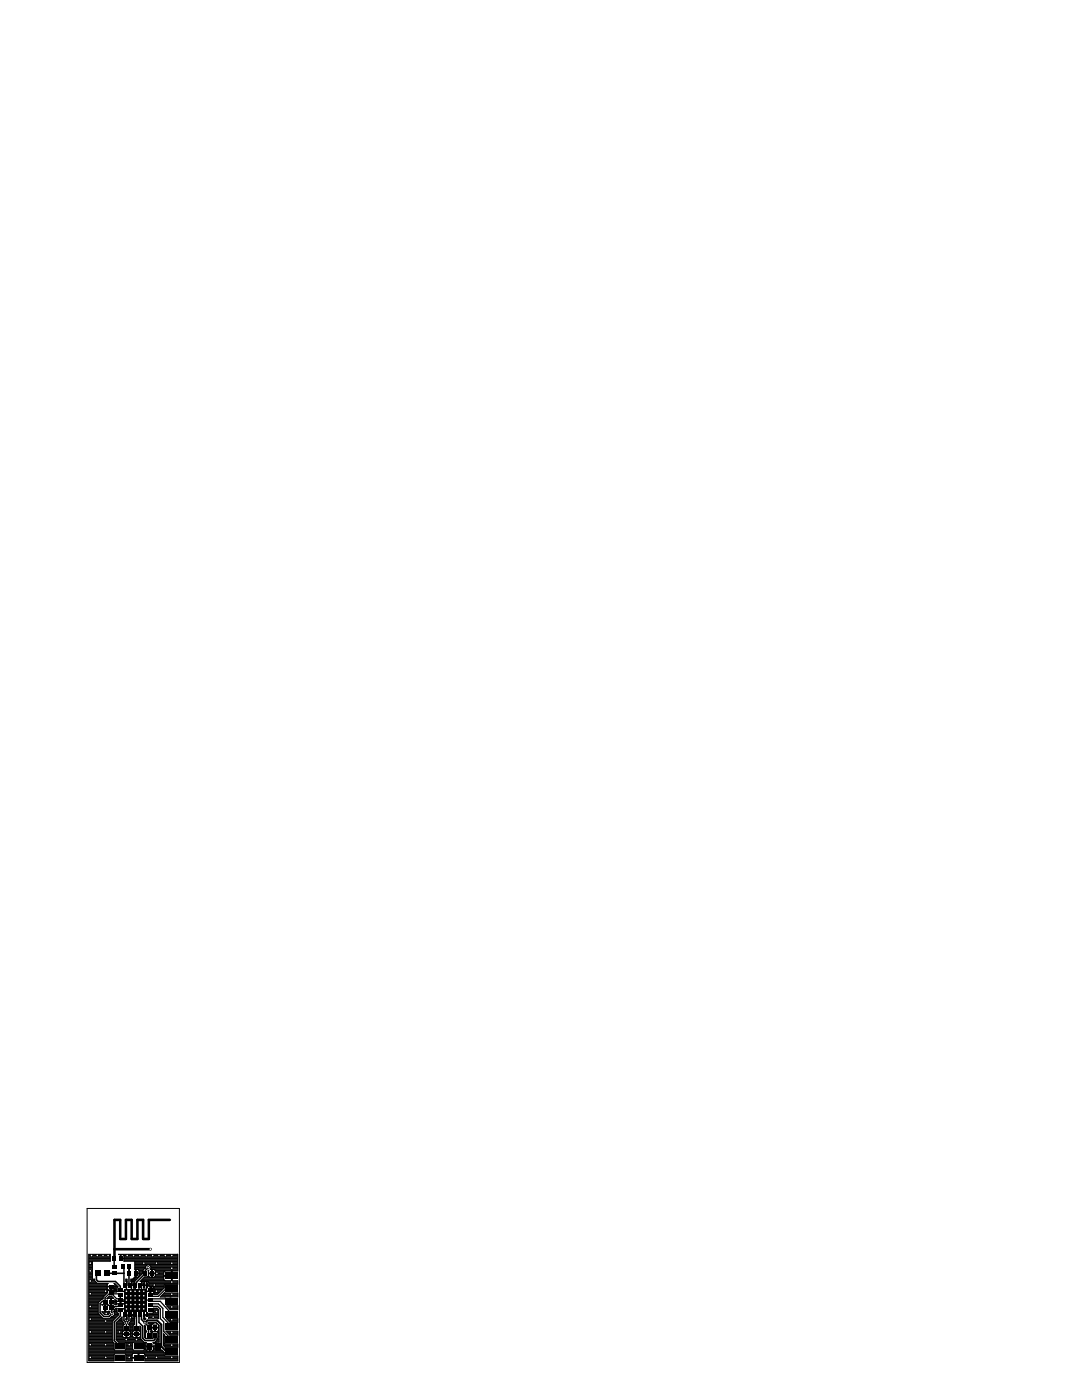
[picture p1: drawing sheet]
<svg xmlns="http://www.w3.org/2000/svg" width="216mm" height="279mm" viewBox="0 0 216 279" stroke-linecap="round" stroke-linejoin="round" font-family="sans-serif">
<g fill="none" stroke="#000" stroke-width=".2">
<path d="M17.4 241.2h18.4v30.7h-18.4zM17.7 255.7h1.3M17.7 256.1h3.9l-.2 .2M17.7 259.3h2.6M17.7 257.5h5.6M17.7 259.8h2.1M17.7 259.9h2M17.7 258.9h2.9M17.7 254.9h.7M17.7 256.7h4.4M17.7 257.2h3.7M17.7 256.3h3.7"/>
<path d="M17.7 250.4h4.3M17.7 259.6h2.3M17.7 259.5h2.4M17.7 259.2h2.9M17.7 259h2.9M17.7 258.7h3M17.7 258.6h3.2M17.7 258.4h3.4M17.7 258.3h3.5M17.7 258.1h3.7M17.7 258h3.8M17.7 257.8h3.8"/>
<path d="M17.7 257.7h3.8M17.7 257.3h3.8M17.7 257h3.7M17.7 256.9h3.7M17.7 256.6h3.7M17.7 256.4h3.7M17.7 256h1.6M17.7 255.8h1.4M17.7 255.5h1.2M17.7 255.4h1.2M17.7 255.2h.8M17.7 255.1h.7"/>
<path d="M17.7 254.8h.7M17.7 254.6h.7M17.7 254.5h.7M17.7 254.3h.7M17.7 254.2h.7M17.7 254h.7M17.7 253.9h.7M17.7 253.7h.7M17.7 253.6h.7M17.7 253.4h.7M17.7 253.3h.7M17.7 253.1h.7"/>
<path d="M17.7 253h.7M17.7 252.8h.7M17.7 252.7h.7M17.7 252.5h.7M17.7 252.4h.7M17.7 252.2h.7M17.7 252.1h.7M17.7 251.9h.7M17.7 251.8h.8M17.7 251.6h4.3M17.7 251.5h4.3M17.7 251.3h4.3"/>
<path d="M17.7 251.1h4.3M17.7 251h4.3M17.7 250.8h4.3M17.7 250.7h4.3M17.7 250.5h4.3M18.4 255.2l.5 .1v.3M18.4 251.8v3.4M18.4 251.8l3.6-.1v-1.4h-4.3v21.3h5.1v-1.3l.1-.1h2.1l.1 .1v1.3h1.3M18.9 255.6l.5 .5M20.6 258.8v.4h-.2l-.8 .8v2.2l1 .9h1.3l.9-.7-.1-.7M21.3 259.1l.5-.4h.4l.5 .4h-.5v1.4h.5M21.3 259.1h.8v.6l1.2 .1"/>
<path d="M21.3 259.2h.2M21.4 256.3v.4h.7v.8l-.7-.2M21.4 257.3v-.4h1.5v.4M21.5 259h1.1M21.5 257.6v.4l-.9 .8M21.6 258.9h.8M21.6 257.5l-.1 .1M21.8 258.7h.5M22.1 259.3h.1M22.1 257.2h.1M22.1 259.6h.1M22.1 259.5h.1"/>
<path d="M22.1 259.2h.1M22.1 257.3h.1M22.1 257h.1M22.1 256.9h.1M22.2 256.7h1.3M22.7 257.5l.1 .1M22.8 257.8h.5M22.8 257.7h.5M22.9 257.3h.4M22.9 256.3h.1M22.9 256.3v.4h-.7v.8l.7-.2M22.9 256.3l-.1-.2 .8 .7-.2 .2v.3"/>
<path d="M22.9 257.2h.5M22.9 259.7v-.4l.4 .3v.3M22.9 259.9v.3M22.9 259.6h.4M22.9 259.5h.1M22.9 257h.5M22.9 256.9h.5M22.9 256.6h.4M22.9 256.4h.3M23.3 257.5v.4h-.5v-.3M23.3 257.7h.7M23.3 259.9v.1"/>
<path d="M23.3 259.7h.7M23.3 259.9h-1.2v.6h-.5M23.4 257.3l-.1 .2M23.7 250.4l11.8-.1v3.4h-1.2v.9h-1.6v-.7M23.7 250.4h.9l.2 .7h-.8v-.7M23.7 250.4h.1M24 251h.2M24 250.8h.2M24 250.7h.2M24 250.5h.2M24 257.7h.1M24 259.7h.1"/>
<path d="M24 259.9h.1M24 259.8h.1M24 259.7v.6M24.2 250.4v.8h.6l-.1 .5 2.2 .1M24.2 251.1h11.3M24.5 250.4h11M24.7 250.5h10.8M24.7 259.4h4.6v.1h-4.5M24.7 259.4l.1 .1M24.7 259.5h2.2M24.8 251.6h10.7M24.8 251.5h10.7"/>
<path d="M24.8 251.3h10.7M24.8 251h10.7M24.8 250.8h10.7M24.8 250.7h10.7M24.8 259.5h.1M25.1 255.3h.3v.4h-.3zM25.1 255.5h.3M25.1 255.4h.3M25.2 256.5h.1M25.2 256.4h.1M25.2 256.3h.1M25.2 256.1h.1"/>
<path d="M25.2 256h.1M25.2 255.8h.1M25.2 255.7v.8M26.1 255.5h1M26.1 255.4h1.1M26.2 256.5h.1M26.2 256.4h.1M26.2 256.3h.1M26.2 256.1h.1M26.2 256h.1M26.2 255.8h.1M26.2 255.7v.8"/>
<path d="M26.2 256.5h.5M26.4 255.7h.1M26.7 256.5h.1M26.7 256.4h.1M26.7 256.3h.1M26.7 256.1h.1M26.7 256h.1M26.7 255.8h.1M26.7 255.7v.8M26.9 255.2h.5M26.9 251.8h8.6M26.9 255.2l-.8 .1v.4h.8"/>
<path d="M26.9 251.8l.1 2.3h.8l-.1-.6M26.9 259.3h.2M26.9 257.5h.2M26.9 259.8h.2M26.9 259.9h.2M26.9 258.9h.2M26.9 259.6h.2M26.9 259.2h.2M26.9 259h.2M26.9 258.7h.2M26.9 258.6h.2M26.9 258.4h.2"/>
<path d="M26.9 258.3h.2M26.9 258.1h.2M26.9 258h.2M26.9 257.8h.2M26.9 257.7h.2M26.9 257.3h.2M26.9 255.1h.6M26.9 253.3h1.9M26.9 253.1h2M26.9 253h2.1M26.9 252.8h2.1M26.9 252.7h2.2"/>
<path d="M26.9 252.5h2.4M26.9 252.4h8.6M26.9 252.2h8.6M26.9 252.1h8.6M26.9 251.9h8.6M27 254.8h.2M27 254.6h.2M27 254.5h.2M27 254.3h.2M27 254h.2M27 253.9h.2M27 253.7h.2"/>
<path d="M27 253.6h.2M27 253.4h.2M27 257.2h.1M27.1 257.2h-.2v4.5h.2M27.1 257.2v4.5M27.1 259.5h2.2M27.2 254.2h1.2M27.6 253.4l-.4-.1v1.6M27.6 253.4l.1 .1M27.6 253.4h1M27.7 254.9h-.8v.3M27.7 254.8l-.2 .1"/>
<path d="M27.7 254.8h.1M27.7 256.5h.1M27.7 256.5h2M27.7 253.6h.8M27.8 254.6h.2M27.8 254.6v-.4h-.8v.7M27.8 254.6l-.1 .2M27.8 254.5h.3M27.8 254.3h.5M27.8 254h.6M27.8 253.9h.6M27.8 253.7h.6"/>
<path d="M28 255.7h7.5M28.2 255.5h4.6M28.2 256.5h.1M28.2 256.4h.1M28.2 256.3h.1M28.2 256.1h.1M28.2 256h.1M28.2 255.8h.1M28.2 255.7v.8M28.3 255.4h4.4M28.4 255.7h.1M28.4 254.2l-1.5 1.5"/>
<path d="M28.5 255.2h4.2M28.6 255.1h4.1M28.7 256.5h.1M28.7 256.4h.1M28.7 256.3h.1M28.7 256.1h.1M28.7 256h.1M28.7 255.8h.1M28.7 255.7v.8M28.8 254.9h3.9M28.9 253.2h.1M28.9 255.7h.1"/>
<path d="M29 253v-.2l.4-.3h.4l.3 .3v.4l-.1 .1h.2v1.6M29 253l-.6 .6v.6M29.2 256.5h.1M29.2 256.4h.1M29.2 256.3h.1M29.2 256.1h.1M29.2 256h.1M29.2 255.8h.1M29.2 255.7v.8M29.3 259.4v.1M29.3 259.5h.1M29.4 255.7l.2 .2"/>
<path d="M29.5 254.8h.2M29.6 253.5v.1M29.6 253.5h.1M29.6 253.6h.1M29.6 253.6v1.1l-.1 .1h-.6l-.9 .9M29.6 254.6h.1M29.6 254.5h.1M29.6 254.3h.1M29.6 254.2h.6M29.6 254h.1M29.6 253.9h.1M29.6 253.7h.1"/>
<path d="M29.6 255.8h5.9M29.6 255.9l.1 .1M29.6 254.6v-.4h1.4v.4M29.6 254.6l.1 .2M29.7 253.5l-.1 .6h1.4v-.6M29.7 256h5.8M29.7 256.1h5.8M29.7 256v.7h3.1M29.7 256.6h3.1M29.7 256.4h3.1M29.7 254.8l.2 .1M29.9 252.5h5.6"/>
<path d="M30 257.7h.1M30 258.2h.1M30 257.2h.1M30 258.1h.1M30 258h.1M30 257.8h.1M30 257.5h.1M30 257.3h.1M30 257h.1M30 256.9h.1M30 256.7h.1M30 257.7h.7"/>
<path d="M30 256.7v1.5M30 258.2h.7M30 252.7h5.5M30 253.3h5.5M30.1 253.1h5.4M30.1 253h5.4M30.1 252.8h5.4M30.2 254.8h.2M30.2 254.6h.2M30.2 254.5h.2M30.2 254.3h.2M30.2 254h.2"/>
<path d="M30.2 253.9h.2M30.2 253.7h.2M30.2 253.6h.2M30.2 253.4h.2M30.4 254.2h2.3M30.4 256.7l.3 .2v.6M30.7 256.9h2.1M30.7 258h1.1M30.7 257.5h1.6M30.7 257.5v.5M30.7 258.3h.8M30.7 258.1h1"/>
<path d="M30.7 257.8h1.3M30.7 257.7h1.5M30.7 257.3h1.8M30.7 257h2.1M30.9 253.4l-.5-.1v1.6M30.9 253.4l.1 .1M30.9 253.4h4.6M30.9 254.8l-.2 .1M30.9 254.8h1.8M31 253.6h4.5M31 254.6h3.2M31 254.6l-.1 .2"/>
<path d="M31 254.5h1.7M31 254.3h1.7M31 254h1.7M31 253.9h1.7M31 253.7h1.8M32 258.9l.8-.9h2.7v.9zM32.1 258.7h3.4M32.2 258.6h3.3M32.4 258.4h3.1M32.6 258.3h2.9M32.6 257.2h-2.6M32.7 258.1h2.8"/>
<path d="M32.8 256.4v.6l-1.4 1.4h-.7v-.4M32.8 255.5l-.1-.8h1.6v.9h1.2v.7h-5.8M32.8 253.7h1.4v1.9l-1.4-.1M32.8 253.7l-.1 .2M32.9 258.9h.1M32.9 256.3l-.1 .1M34.2 254.9h.1M34.2 255.5h.1M34.2 255.4h.1M34.2 255.2h.1M34.2 255.1h.1M34.2 254.8h.1"/>
<path d="M34.2 254.5h.1M34.2 254.3h.1M34.2 254.2h.1M34.2 254h.1M34.2 253.9h.1M34.2 253.7h.1M17.7 270h15.1M17.7 264.9h4.7M17.7 265.1h4.7M17.7 264.3h4.7M17.7 267.2h4.7M17.7 267.9h5"/>
<path d="M17.7 265.5h4.7M17.7 260.2h1.9M17.7 263.1h2.8M17.7 260.4h1.9M17.7 260.5h1.9M17.7 262.3h2.1M17.7 271.4h5.1M17.7 271.3h5.1M17.7 271.1h5.1M17.7 271h5.1M17.7 270.8h5.1M17.7 270.7h5.1"/>
<path d="M17.7 270.5h5.1M17.7 270.4h5.1M17.7 270.2h5.2M17.7 269.9h15.1M17.7 269.7h14.9M17.7 269.6h11.6M17.7 269.4h5.2M17.7 269.3h5.1M17.7 269.1h5.1M17.7 269h5.1M17.7 268.8h5.1M17.7 268.7h5.1"/>
<path d="M17.7 268.5h5.1M17.7 268.4h5.1M17.7 268.2h5.1M17.7 268.1h5.1M17.7 267.8h4.8M17.7 267.6h4.7M17.7 267.5h4.7M17.7 267.3h4.7M17.7 267h4.7M17.7 266.9h4.7M17.7 266.7h4.7M17.7 266.6h4.7"/>
<path d="M17.7 266.4h4.7M17.7 266.3h4.7M17.7 266.1h4.7M17.7 266h4.7M17.7 265.8h4.7M17.7 265.7h4.7M17.7 265.4h4.7M17.7 265.2h4.7M17.7 264.8h4.7M17.7 264.6h4.7M17.7 264.5h4.7M17.7 264.2h4.7"/>
<path d="M17.7 264h4.7M17.7 263.9h4.7M17.7 263.7h4.7M17.7 263.5h4.8M17.7 263.4h5M17.7 263.2h5.1M17.7 262.9h2.7M17.7 262.8h2.5M17.7 262.6h2.4M17.7 262.5h2.2M17.7 262.2h1.9M17.7 262h1.9"/>
<path d="M17.7 261.9h1.9M17.7 261.7h1.9M17.7 261.6h1.9M17.7 261.4h1.9M17.7 261.3h1.9M17.7 261.1h1.9M17.7 261h1.9M17.7 260.8h1.9M17.7 260.7h1.9M17.7 260.1h1.9M20.4 260.3v.2l.1-.1M20.4 260.4h1.1"/>
<path d="M20.4 260.3h.1M20.4 260.3v.1M20.4 261.9h1.4M20.5 262h1.3M20.7 262.2h1.1M20.9 261.2h.1v.6l.9-.1-.3 .7-.8-.1-.4-.5v-.1l.5 .1zM20.9 260.4v.6h.1v-.6M20.9 260.5h.1M20.9 261.7h.1M20.9 261.6h.1M20.9 261.4h.1M20.9 261.3h.1"/>
<path d="M20.9 261h.1M20.9 260.8h.1M20.9 260.7h.1M21.5 260.4h.1M21.5 260.4l.2 .1h1M21.6 261.7h.3M21.9 263.1h1.1M22.1 260.2h.1M22.1 260.4h.1M22.1 260.1h.1M22.1 262.9h1M22.2 262.8h1.1"/>
<path d="M22.4 263.7v4l.4 .3v1.3l.1 .2h2.1l.1-.2v-1.3l-.1-.1h-1.3l-.5-.5v-3.4M22.6 262.6h.8M22.7 260.5h.1M22.7 261.7h.1M22.7 261.7h.7M22.8 262.5h.8M22.8 261.9h.6M22.8 261.6h.5M22.8 261.4h.5M22.8 262.3h.8M22.8 262.2h.8M22.8 262h.6"/>
<path d="M22.9 261.3h.4M22.9 260.1h.4M23.1 261.1h.2M23.2 264.9h1.4M23.2 265.1h1.4M23.2 264.3h1.6M23.2 267.2h4.9M23.2 265.5h4.9M23.2 264l1.2-1.2v.9l.3 .3M23.2 267.3h5M23.2 267h4.9M23.2 266.9h1.4"/>
<path d="M23.2 266.7h1.3M23.2 266.6h1.3M23.2 266.4h1.3M23.2 266.3h2M23.2 266.1h1.3M23.2 266h1.3M23.2 265.8h1.3M23.2 265.7h1.4M23.2 265.4h1.4M23.2 265.2h1.4M23.2 264.8h1.4M23.2 264.6h1.4"/>
<path d="M23.2 264.5h1.4M23.2 264.2h1.5M23.2 264h1.5M23.3 260v.3h-.4v-.1M23.3 261.2h.7M23.3 267.5h5M23.3 263.9h1.2M23.4 261.6v.3l.2 .2v.4l-1.2 1.2M23.4 261.6l-.1-.5h-.2l-.4 .6M23.4 267.6h5.1M23.5 263.7h.9M23.6 267.8h5"/>
<path d="M23.6 263.5h.8M23.8 263.4h.6M23.9 263.2h.5M24 261.2h.1M24 260.2h.1M24 260.3h.1M24 260.1h.1M24 260.2h-1.1M24.1 263.1h.3M24.2 262.9h.2M24.5 266.7v-.4h1.5v.4M24.5 266.7l.1 .2"/>
<path d="M24.6 265.4l.1 .1M24.6 263.9h.1M24.6 266.9h.6v-1.3h-.6l-.1 .6h1.5v-.4l-.2-.2h-.5v1.3h.6M24.7 264l.1 .4-.2 .1v.9M25 270.2h1.4M25 269.4h1.6M25 267.9h1.6M25.1 262.4h.1M25.1 263.2h.3l-.2 .3zM25.1 263.2h.3M25.1 271.4h1.3M25.1 271.3h1.3"/>
<path d="M25.1 271.1h1.3M25.1 271h2.5M25.1 270.8h1.3M25.1 270.7h1.3M25.1 270.5h1.3M25.1 270.4h1.3M25.1 269.3h1.4M25.1 269.1h1.4M25.1 269h1.4M25.1 268.8h1.4M25.1 268.7h1.4M25.1 268.5h1.4"/>
<path d="M25.1 268.4h1.4M25.1 268.2h1.4M25.1 268.1h1.4M25.2 266.9h.1M25.2 266.7h.1M25.2 266.6h.1M25.2 266.4h.1M25.2 266.1h.1M25.2 266h.1M25.2 265.8h.1M25.2 265.7h.1M25.2 263.4h.1"/>
<path d="M25.2 262.4h.1M25.2 263.1h.1M25.2 262.9h.1M25.2 262.8h.1M25.2 262.6h.1M25.2 262.5h.1M25.2 262.4v.8M25.3 266.3h1.9M25.7 264.3h1.2M25.8 264.2h1.1M25.8 264h1.1M25.9 264.5h.7"/>
<path d="M25.9 266.9h.7M25.9 265.7h.7M25.9 264.9h.7M25.9 265.1h.7M25.9 265.4v-.9l-.3-.1 .5-.7v-.5h.8v1.2l-.3 .1v.9M25.9 265.4l-.1 .1M25.9 265.4h.7M25.9 265.2h.7M25.9 264.8h.7M25.9 264.6h.7M25.9 263.9h1M26 266.7l-.1 .2"/>
<path d="M26 266.7h.5M26 265.8h.5M26 266.6h.5M26 266.4h.5M26 266.1h.5M26 266h.5M26.1 263.7h.8M26.1 263.5h.8M26.1 263.4h.8M26.1 263.2h.8M26.2 262.4h.1M26.2 263.1h.1"/>
<path d="M26.2 262.9h.1M26.2 262.8h.1M26.2 262.6h.1M26.2 262.5h.1M26.2 262.4v.8M26.2 262.4h.5M26.4 271.6h.1M26.4 270.2v.7h2.5v-.5M26.5 266.7v-.4h1.5v.4M26.5 266.7l.1 .2M26.5 265.7v.5h1.5v-.5M26.5 265.7l.7-.1v1.3h-.6"/>
<path d="M26.6 265.4l.1 .1M26.6 267.9h2.1l.1 .1v1.3l-.1 .2h-2.1l-.1-.2v-1.3zM26.6 270.1l-.2 .1M26.7 262.4h.1M26.7 263.1h.1M26.7 262.9h.1M26.7 262.8h.1M26.7 262.6h.1M26.7 262.5h.1M26.7 262.4v.8M26.9 260.2h.2M26.9 260.4h.2"/>
<path d="M26.9 260.5h.2M26.9 261.6h.2M26.9 261.4h.2M26.9 261.3h.2M26.9 261.1h.2M26.9 261h.2M26.9 260.8h.2M26.9 260.7h.2M26.9 260.1h.2M27.1 261.7h.1M27.2 266.9h.1M27.2 266.7h.1"/>
<path d="M27.2 266.6h.1M27.2 266.4h.1M27.2 266.1h.1M27.2 266h.1M27.2 265.8h.1M27.2 265.7h.1M27.3 266.3h.8M27.6 270.1v1h-1.2v.5M27.6 270.8h.1M27.6 270.7h.1M27.6 270.5h.1M27.6 270.4h.1"/>
<path d="M27.6 270.2h.1M27.7 270.1v1h1.2v.5M27.7 271h7.8M27.9 266.9h.2M27.9 265.7h.2M27.9 265.4v-.8l.2 .2v2.4l.7 .7M27.9 264.9h.2M27.9 265.1h.2M27.9 265.4l-.1 .1M27.9 265.4h.2M27.9 265.2h.2M27.9 264.8h.1"/>
<path d="M28 265.7l-.7-.1v1.3h.6M28 266.7l-.1 .2M28 266.7h.1M28 265.8h.1M28 266.6h.1M28 266.4h.1M28 266.1h.1M28 266h.1M28.6 270.1l.3 .1M28.6 263.2h.5l-.2 .2zM28.7 263.2h.4M28.7 269.4h.5"/>
<path d="M28.7 267.9h.5l-.1 .2M28.7 262.4h.1M28.7 263.1h.1M28.7 262.9h.1M28.7 262.8h.1M28.7 262.6h.1M28.7 262.5h.1M28.7 262.4v.8M28.7 262.4h1M28.8 269.3h.3M28.8 269.1h.3M28.8 269h.3"/>
<path d="M28.8 268.8h.3M28.8 268.7h1M28.8 268.5h.3M28.8 268.4h.3M28.8 268.2h.3M28.8 268.1h.3M28.8 270.2h4M28.8 263.4h.1M28.9 270.2v.2M28.9 264.9h.2M28.9 265.1h.2M28.9 265.5h.2"/>
<path d="M28.9 266.9h.2M28.9 266.7h.2M28.9 266.6h.2M28.9 266.4h.2M28.9 266.3h.2M28.9 266.1h.2M28.9 266h.2M28.9 265.8h.3M28.9 265.7h.4M28.9 265.4h.2M28.9 265.2h.2M28.9 264.8h.2"/>
<path d="M28.9 264.6h.1M28.9 270.4h3.9M28.9 271.6h.1M28.9 271.4h6.6M28.9 271.3h6.6M28.9 271.1h6.6M28.9 270.8h6.6M28.9 270.7h6.6M28.9 270.5h3.9M29 267h.1M29.1 265.5v-.8l-.2-.2v2.4l.2 .3h1.4l-.1-.2M29.1 265.5l.2 .2-.2 .2v1.1l.1 .2h.9l.1-.2v-1.1l-.2-.1 .2-.3"/>
<path d="M29.1 268.1v.5h.7v1h-.5l-.1-.2M29.2 269.4l-.1-.6h1.5v.6M29.2 262.4h.1M29.5 264h1.7M29.6 264.2h1.8M29.7 262.9h1.9M29.7 262.3h1.9M29.7 262.8h1.9M29.7 262.6h1.9M29.7 262.5h1.9M29.7 262.2h1.9M29.8 269.6h.1"/>
<path d="M29.8 269.4h.1M29.8 269.3h.1M29.8 269.1h.1M29.8 269h.1M29.8 268.8h.1M29.9 268.7h1.1M30 265.7h.4M30.1 264.3l.1 .1M30.1 265.8h.4M30.2 267h.2M30.2 264.9h1.5M30.2 265.1h1.5"/>
<path d="M30.2 264.4v1.1M30.2 265.5h.1M30.2 266.9h.2M30.2 266.7h.2M30.2 266.6h.2M30.2 266.4h.2M30.2 266.3h.2M30.2 266.1h.2M30.2 266h.2M30.2 265.4h.1M30.2 265.2h.1M30.2 264.8h.1"/>
<path d="M30.2 264.6h.1M30.2 264.5h.1M30.3 264.9v-.6l.6-.1v1.6l-.5-.1M30.3 265v.6M30.3 265.6l.1 .1M30.3 264.3h-.6l-.2-.3h1.7l.3 .2h-.5v1.6l.5-.2 .1-.6M30.4 267v-1.1l.1-.1h.9l.1 .1v1.1M30.4 269.6h2.1M30.5 262h1.1M30.6 269.4h.5M30.6 268.1v.5h-.7v1h.5l.2-.2M30.6 269.3h.4"/>
<path d="M30.6 269.1h.4M30.6 269h.4M30.6 268.8h.4M30.6 268.5h.4M30.6 268.4h.4M30.6 268.2h.4M30.6 268.1h.4M30.6 261.9h1M30.6 261.7h1M30.6 261.6h1M30.6 261.3h.9M30.6 261.1h.8"/>
<path d="M30.9 264.3h.1M30.9 265.5h.1M30.9 265.7h.1M30.9 265.4h.1M30.9 265.2h.1M30.9 264.8h.1M30.9 264.6h.1M30.9 264.5h.1M31 267.8h.7M31.1 267.6h.6M31.1 267.9h-.6l.1 .2M31.3 267.5h.4"/>
<path d="M31.3 267.2h.4M31.3 267.3h.4M31.4 265.8h.3M31.5 267h.2M31.5 265.7h.2M31.5 267l-.7 .9M31.5 266.9h.2M31.5 266.7h.2M31.5 266.6h.2M31.5 266.4h.2M31.5 266.3h.2M31.5 266.1h.2"/>
<path d="M31.5 266h.2M31.5 263.1l.1 .1v-1.8l-.3-.3h-.7v.8l-.1 .2h-.8l-.1 1h2M31.6 265.5h.1M31.6 264.5h.1M31.6 264.9v-.5l.1 .1v3.4h-.5l-.2 .1v1.4l.2 .1h1l.1-.1M31.6 265.4h.1M31.6 265.2h.1M31.6 264.8h.1M31.6 264.6h.1M31.6 261.4l-1 .1M32.3 269.4h.1M32.3 269.4l.5 .5v.6l.1 .1h2.6v1h-6.6"/>
<path d="M32.6 267.2h.2M32.6 267.9h.2M32.6 268.4h2.9M32.6 268.2h2.9M32.6 268.1h.2M32.6 267.8h.2M32.6 267.6h.2M32.6 267.5h.2M32.6 267.3h.2M32.6 267h.2M32.6 266.9h.2M32.6 266.7h.2"/>
<path d="M32.6 266.6h.2M32.6 266.4h.3M32.6 266.3h.1M32.6 268.5h2.9M32.8 268.7h2.7M32.8 268.1l.1 .1h2.6v.7h-2.5l-.4-.4M32.8 268.1v-1.5l.1-.1-.3-.3v2.3M32.9 268.8h2.6M33.1 265.7h2.4v.8h-1.6zM33.1 265.7h2.4M33.2 263.1h2.3v.8h-1.5zM33.2 260.6h2.3v.8h-1.5z"/>
<path d="M33.3 265.8h2.2M33.3 263.2h2.2M33.3 260.7h2.2M33.4 266h2.1M33.5 263.4h2M33.5 260.8h2M33.6 266.1h1.9M33.6 263.5h1.9M33.6 261h1.9M33.7 266.3h1.8M33.7 263.7h1.8M33.7 261.1h1.8"/>
<path d="M33.9 266.4h1.6M33.9 261.3h1.6M33.9 263.9h1.6"/>
</g>
<g fill="#000">
<path d="M19.1 253.6h1.1v1h-1.1zM20.8 253.6h1.1v1h-1.1zM21.7 257.7h.9v.7h-.9zM21.7 256.4h.9v.7h-.9zM22.3 253.8h.9v.7h-.9zM22.3 252.5h.9v.7h-.9zM22.4 250.7h.7v.9h-.7zM23.6 259.6h.8v.3h-.8zM23.6 259.1h.8v.3h-.8zM23.6 258.6h.8v.3h-.8zM23.6 258.1h.8v.3h-.8zM23.6 257.6h.8v.3h-.8z"/>
<path d="M23.6 257.1h.8v.3h-.8zM23.7 250.7h.7v.9h-.7zM24.1 252.4h.7v.9h-.7zM24.6 256.1h.3v.8h-.3zM25.1 256.1h.3v.8h-.3zM25.4 253.7h.7v.9h-.7zM25.4 252.4h.7v.9h-.7zM25.6 256.1h.3v.8h-.3zM26.1 256.1h.3v.8h-.3zM26.6 256.1h.3v.8h-.3zM26.7 253.7h.7v.9h-.7zM27.1 256.1h.3v.8h-.3z"/>
<path d="M27.6 256.1h.3v.8h-.3zM28.1 256.1h.3v.8h-.3zM28.6 256.1h.3v.8h-.3zM28.7 253.7h.7v.9h-.7zM29.1 256.1h.3v.8h-.3zM29.5 257.1h.9v.3h-.9zM29.5 257.6h.9v.3h-.9zM29.5 258.1h.9v.3h-.9zM29.5 258.6h.9v.3h-.9zM29.5 259.1h.9v.3h-.9zM29.5 259.6h.9v.3h-.9zM30 253.7h.7v.9h-.7z"/>
<path d="M33 256.5h2.5v1.3h-2.5zM33 254h2.5v1.3h-2.5zM20.5 259.5h.9v.7h-.9zM20.5 260.8h.9v.7h-.9zM21.7 260.8h.9v.7h-.9zM21.7 259.5h.9v.7h-.9zM23 268.1h1.9v1.1h-1.9zM23 270.4h1.9v1.1h-1.9zM23.6 261.6h.8v.3h-.8zM23.6 261.1h.8v.3h-.8zM23.6 260.6h.8v.3h-.8zM23.6 260.1h.8v.3h-.8z"/>
<path d="M24.6 262h.3v.9h-.3zM24.7 257.2h4.5v4.5h-4.5zM24.8 264.6h.9v.7h-.9zM24.8 265.9h.9v.7h-.9zM25.1 262h.3v.9h-.3zM25.6 262h.3v.9h-.3zM26.1 262h.3v.9h-.3zM26.6 262h.3v.9h-.3zM26.7 270.4h1.9v1.1h-1.9zM26.7 268.1h1.9v1.1h-1.9zM26.8 264.6h.9v.7h-.9zM26.8 265.9h.9v.7h-.9z"/>
<path d="M27.1 262h.3v.9h-.3zM27.6 262h.3v.9h-.3zM28.1 262h.3v.9h-.3zM28.6 262h.3v.9h-.3zM29.1 262h.3v.9h-.3zM29.3 266h.7v.9h-.7zM29.3 264.5h.7v.9h-.7zM29.5 268.1h.8v1.2h-.8zM29.5 260.1h.9v.3h-.9zM29.5 260.6h.9v.3h-.9zM29.5 261.1h.9v.3h-.9zM29.5 261.6h.9v.3h-.9z"/>
<path d="M30.6 266h.7v.9h-.7zM30.6 264.5h.7v.9h-.7zM31.3 268.1h.8v1.2h-.8zM33 259.1h2.5v1.2h-2.5zM33 264.2h2.5v1.2h-2.5zM33 266.7h2.5v1.3h-2.5zM33 269.1h2.5v1.3h-2.5zM33 261.6h2.5v1.3h-2.5z"/>
<circle cx="18" cy="252.1" r=".3"/>
<circle cx="18" cy="255.7" r=".3"/>
<circle cx="18" cy="253.6" r=".3"/>
<circle cx="18" cy="258.2" r=".3"/>
<circle cx="18.3" cy="250.6" r=".3"/>
<circle cx="19.4" cy="250.6" r=".3"/>
<circle cx="20.6" cy="250.6" r=".3"/>
<circle cx="21.1" cy="257.7" r=".3"/>
<circle cx="21.6" cy="250.6" r=".3"/>
<circle cx="25.2" cy="257.7" r=".3"/>
<circle cx="25.2" cy="258.6" r=".3"/>
<circle cx="25.2" cy="259.5" r=".3"/>
<circle cx="25.4" cy="250.6" r=".3"/>
<circle cx="26.1" cy="257.7" r=".3"/>
<circle cx="26.1" cy="258.6" r=".3"/>
<circle cx="26.1" cy="259.5" r=".3"/>
<circle cx="26.7" cy="250.6" r=".3"/>
<circle cx="27" cy="257.7" r=".3"/>
<circle cx="27" cy="258.6" r=".3"/>
<circle cx="27" cy="259.5" r=".3"/>
<circle cx="27.8" cy="257.7" r=".3"/>
<circle cx="27.8" cy="258.6" r=".3"/>
<circle cx="27.8" cy="259.5" r=".3"/>
<circle cx="27.9" cy="250.6" r=".3"/>
<circle cx="28.7" cy="252.1" r=".3"/>
<circle cx="28.7" cy="257.7" r=".3"/>
<circle cx="28.7" cy="258.6" r=".3"/>
<circle cx="28.7" cy="259.5" r=".3"/>
<circle cx="29.2" cy="250.6" r=".3"/>
<circle cx="29.6" cy="253" r=".3"/>
<circle cx="30" cy="249.3" r=".27"/>
<circle cx="30.5" cy="250.6" r=".3"/>
<circle cx="30.8" cy="256.5" r=".3"/>
<circle cx="31.2" cy="252.1" r=".3"/>
<circle cx="31.2" cy="257.7" r=".3"/>
<circle cx="31.3" cy="254.1" r=".3"/>
<circle cx="31.7" cy="250.6" r=".3"/>
<circle cx="33" cy="250.6" r=".3"/>
<circle cx="34.3" cy="252.1" r=".3"/>
<circle cx="34.3" cy="258.3" r=".3"/>
<circle cx="34.3" cy="250.6" r=".3"/>
<circle cx="34.3" cy="253.1" r=".3"/>
<circle cx="34.3" cy="255.9" r=".3"/>
<circle cx="18" cy="268.4" r=".3"/>
<circle cx="18" cy="265.8" r=".3"/>
<circle cx="18" cy="263.3" r=".3"/>
<circle cx="18" cy="260.7" r=".3"/>
<circle cx="18" cy="270.9" r=".3"/>
<circle cx="21.1" cy="268.4" r=".3"/>
<circle cx="21.1" cy="265.8" r=".3"/>
<circle cx="21.1" cy="263.7" r=".3"/>
<circle cx="21.1" cy="270.9" r=".3"/>
<circle cx="21.2" cy="262.1" r=".3"/>
<circle cx="22.3" cy="262.2" r=".3"/>
<circle cx="23.9" cy="265.8" r=".3"/>
<circle cx="25.2" cy="267.3" r=".3"/>
<circle cx="25.2" cy="260.3" r=".3"/>
<circle cx="25.2" cy="264" r=".3"/>
<circle cx="25.2" cy="261.2" r=".3"/>
<circle cx="25.8" cy="268.4" r=".3"/>
<circle cx="25.8" cy="270.9" r=".3"/>
<circle cx="26.1" cy="260.3" r=".3"/>
<circle cx="26.1" cy="261.2" r=".3"/>
<circle cx="27" cy="260.3" r=".3"/>
<circle cx="27" cy="261.2" r=".3"/>
<circle cx="27.2" cy="267.3" r=".3"/>
<circle cx="27.8" cy="260.3" r=".3"/>
<circle cx="27.8" cy="261.2" r=".3"/>
<circle cx="28.7" cy="260.3" r=".3"/>
<circle cx="28.7" cy="261.2" r=".3"/>
<circle cx="28.9" cy="264" r=".3"/>
<circle cx="29.2" cy="270.9" r=".3"/>
<circle cx="30.6" cy="262.9" r=".3"/>
<circle cx="30.7" cy="268.4" r=".3"/>
<circle cx="30.9" cy="264.2" r=".3"/>
<circle cx="31.2" cy="270.9" r=".3"/>
<circle cx="31.2" cy="261.7" r=".3"/>
<circle cx="34.3" cy="265.9" r=".3"/>
<circle cx="34.3" cy="263.4" r=".3"/>
<circle cx="34.3" cy="268.5" r=".3"/>
<circle cx="34.3" cy="260.8" r=".3"/>
<circle cx="34.3" cy="270.9" r=".3"/>
</g>
<g fill="none" stroke="#000" stroke-width=".3">
<path d="M19.6 254.1h-.4v1.3l.4 .4h3.4l1 .9v.5M20.4 259.7l-.4 .5v1.8l.7 .7h1.1l.5-.5v-1.2h.4l.3-.3h1M21 259v.8M21.3 254.1h.1M21.3 254.1h3.4M22.2 256.8v.3h.5l.6 .6h1.9M22.8 254.1h.1M22.8 251.2v1.6M24 258.7v.5M24.5 252.8l.2 .2M24.7 252.8v3.7M25.2 256.5v1.2"/>
<path d="M25.2 257.7h.1M25.3 259.7h-1.3v.5h1.4M25.7 252.8v3.7M25.8 254.1h.1M25.8 252.8v1.3M26.7 256.5v1l.3 .2M27.1 254.1v.6l-.9 .9v2l-.1 .1M27.7 256.5v3M28.2 256.5v1.2M28.7 256.5v1.2M28.7 260v2.4M29.2 256.5v.7l-.5 .5h1.3"/>
<path d="M29.6 253l-.6 .5v.6l-1.8 1.8v.6M30.8 256.5l-.8 .7v1M31.8 254.1v.1M21 261.1l.2 1M24 261.7v.9l-1.2 1.2v3.7l1.1 1.2M24 261.2h1.2v1.2M24.7 262.4v1.1l.5 .5M25.2 264v1M25.2 266.3v1M25.7 262.4v1.1l-.5 .5M26.1 261.2l.1 .2v1h.5M27.2 262.4v2.6"/>
<path d="M27.2 266.3v.9M27.7 262.4v1.5l.8 .8v2.4l.4 .4h1.8l.2-.2v-.8M28.2 262.4v.9l1.4 1.4M29.6 265v1.5M30.9 264.2v.8M33.2 269.7h1.1"/>
</g>
<path d="M27 259.5h.7M33.4 256.9l.9 .3M28.9 264l.5-.5h2l.8 .8v4.4M31.7 268.7h.5M32.2 268.7l1 1" fill="none" stroke="#000" stroke-width=".41"/>
<g fill="none" stroke="#000" stroke-width=".25">
<path d="M20.4 259.7l.6 .1M22.2 258.1l.1 .1M22.2 258.1l1.1 1.1h.7M22.2 258.1h-.3l-.9 .9M22.3 258.2h1.7M24 259.7h.1M24 259.7l-1.8 .1M27 259.5h-1.6v.7M27.7 259.5v.5h1M27.8 257.7h.4M28.7 257.7h.1M30 259.7h2l2.3 2.6"/>
<path d="M30 259.2h4l.3 .5M33.4 256.9l-1.8 1.8h-1.6M22.3 261l-.1 .1M25.2 267.3h.1M25.2 262.4h.1M25.2 261.2h.1M25.4 260.3v.8M27.2 265h.1M27.2 267.2v.1M28.7 262.4h.5M29.6 264.7v.3M30 260.2h1.6l.9 .9v1.8l1.8 1.9"/>
<path d="M30 260.7h1.5l.5 .5v1.9l.7 .7v1.9l1.6 1.6"/>
</g>
<path d="M22.8 249.3h7.2M25.7 252.8h.1M33.9 243.5h-4.2v3.8h-1.1v-3.8h-1.2v3.8h-1.1v-3.8h-1.2v3.8h-1.1v-3.8h-1.2v7.2" fill="none" stroke="#000" stroke-width=".51"/>
<g fill="#fff">
<circle cx="30.9" cy="264.2" r=".15"/>
<circle cx="30.6" cy="262.9" r=".15"/>
<circle cx="21.2" cy="262.1" r=".15"/>
<circle cx="25.2" cy="257.7" r=".15"/>
<circle cx="26.1" cy="257.7" r=".15"/>
<circle cx="27" cy="257.7" r=".15"/>
<circle cx="27.8" cy="257.7" r=".15"/>
<circle cx="28.7" cy="257.7" r=".15"/>
<circle cx="25.2" cy="258.6" r=".15"/>
<circle cx="26.1" cy="258.6" r=".15"/>
<circle cx="27" cy="258.6" r=".15"/>
<circle cx="27.8" cy="258.6" r=".15"/>
<circle cx="28.7" cy="258.6" r=".15"/>
<circle cx="25.2" cy="259.5" r=".15"/>
<circle cx="26.1" cy="259.5" r=".15"/>
<circle cx="27" cy="259.5" r=".15"/>
<circle cx="27.8" cy="259.5" r=".15"/>
<circle cx="28.7" cy="259.5" r=".15"/>
<circle cx="25.2" cy="260.3" r=".15"/>
<circle cx="26.1" cy="260.3" r=".15"/>
<circle cx="27" cy="260.3" r=".15"/>
<circle cx="27.8" cy="260.3" r=".15"/>
<circle cx="28.7" cy="260.3" r=".15"/>
<circle cx="25.2" cy="261.2" r=".15"/>
<circle cx="26.1" cy="261.2" r=".15"/>
<circle cx="27" cy="261.2" r=".15"/>
<circle cx="27.8" cy="261.2" r=".15"/>
<circle cx="28.7" cy="261.2" r=".15"/>
<circle cx="31.3" cy="254.1" r=".15"/>
<circle cx="30.8" cy="256.5" r=".15"/>
<circle cx="25.2" cy="267.3" r=".15"/>
<circle cx="27.2" cy="267.3" r=".15"/>
<circle cx="34.3" cy="268.5" r=".15"/>
<circle cx="34.3" cy="265.9" r=".15"/>
<circle cx="34.3" cy="263.4" r=".15"/>
<circle cx="34.3" cy="260.8" r=".15"/>
<circle cx="34.3" cy="258.3" r=".15"/>
<circle cx="34.3" cy="255.9" r=".15"/>
<circle cx="34.3" cy="250.6" r=".15"/>
<circle cx="34.3" cy="270.9" r=".15"/>
<circle cx="20.6" cy="250.6" r=".15"/>
<circle cx="21.6" cy="250.6" r=".15"/>
<circle cx="25.4" cy="250.6" r=".15"/>
<circle cx="26.7" cy="250.6" r=".15"/>
<circle cx="33" cy="250.6" r=".15"/>
<circle cx="27.9" cy="250.6" r=".15"/>
<circle cx="29.2" cy="250.6" r=".15"/>
<circle cx="30.5" cy="250.6" r=".15"/>
<circle cx="31.7" cy="250.6" r=".15"/>
<circle cx="18.3" cy="250.6" r=".15"/>
<circle cx="21.1" cy="270.9" r=".15"/>
<circle cx="19.4" cy="250.6" r=".15"/>
<circle cx="31.2" cy="270.9" r=".15"/>
<circle cx="29.2" cy="270.9" r=".15"/>
<circle cx="25.8" cy="270.9" r=".15"/>
<circle cx="25.8" cy="268.4" r=".15"/>
<circle cx="30.7" cy="268.4" r=".15"/>
<circle cx="31.2" cy="261.7" r=".15"/>
<circle cx="31.2" cy="257.7" r=".15"/>
<circle cx="31.2" cy="252.1" r=".15"/>
<circle cx="21.1" cy="263.7" r=".15"/>
<circle cx="23.9" cy="265.8" r=".15"/>
<circle cx="21.1" cy="268.4" r=".15"/>
<circle cx="28.7" cy="252.1" r=".15"/>
<circle cx="34.3" cy="253.1" r=".15"/>
<circle cx="34.3" cy="252.1" r=".15"/>
<circle cx="21.1" cy="257.7" r=".15"/>
<circle cx="18" cy="268.4" r=".15"/>
<circle cx="18" cy="265.8" r=".15"/>
<circle cx="18" cy="263.3" r=".15"/>
<circle cx="18" cy="260.7" r=".15"/>
<circle cx="18" cy="258.2" r=".15"/>
<circle cx="18" cy="255.7" r=".15"/>
<circle cx="18" cy="270.9" r=".15"/>
<circle cx="18" cy="253.6" r=".15"/>
<circle cx="18" cy="252.1" r=".15"/>
<circle cx="30" cy="249.3" r=".19"/>
<circle cx="21.1" cy="265.8" r=".15"/>
<circle cx="28.9" cy="264" r=".15"/>
<circle cx="29.6" cy="253" r=".15"/>
<circle cx="25.2" cy="264" r=".15"/>
<circle cx="22.3" cy="262.2" r=".15"/>
</g>
</svg>
